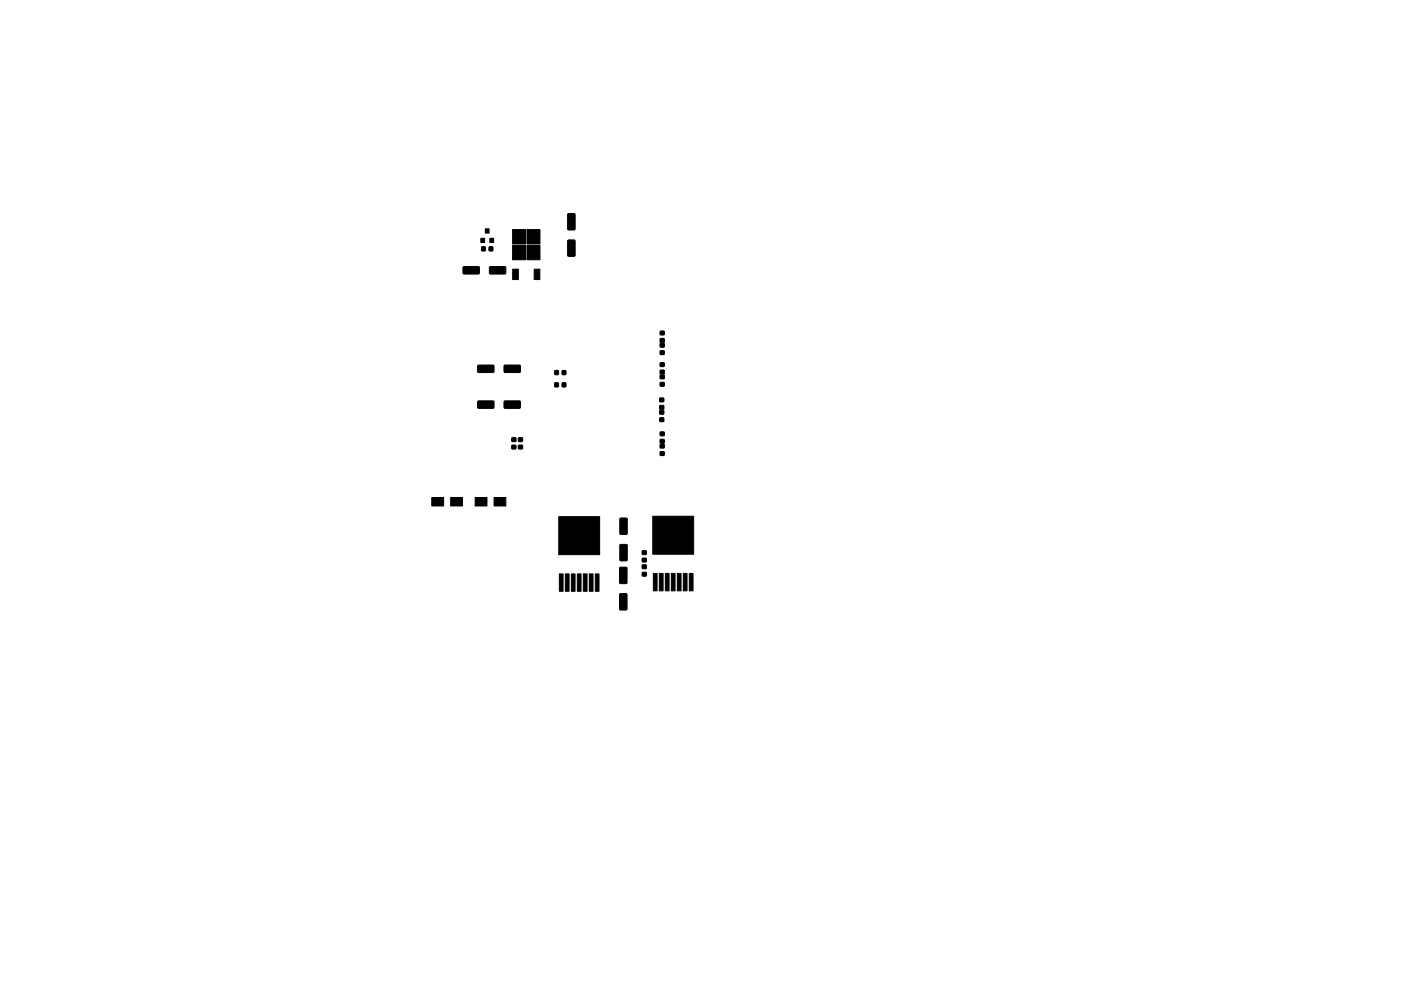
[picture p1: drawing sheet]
<svg xmlns="http://www.w3.org/2000/svg" width="297mm" height="210mm" viewBox="0 0 297 210" stroke-linecap="round" stroke-linejoin="round" font-family="sans-serif">
<g fill="#000" stroke="#000" stroke-width=".21">
<path d="M98.2 56.6h3.3l.1 .2v1.2l-.2 .1h-3.1l-.1-.2zM102 50.6h.8v.9h-.8zM102.1 52.4h.8v.8h-.8zM102.9 48.6h.8v.9h-.8zM103.7 52.4h.8v.8h-.8zM103.8 50.6h.9v.9h-.9zM103.8 56.6h3.3l.1 .2v1.2l-.2 .1h-3.1l-.1-.2zM108.7 57.1h1.2v2.2h-1.2zM108.7 52.1h2.7v3h-2.7zM108.7 48.7h2.7v3.1h-2.7zM113.3 57.1h1.2v2.2h-1.2zM111.7 48.7h2.8v3.1h-2.8z"/>
<path d="M111.7 52.1h2.8v3h-2.8zM120.4 51l1.3-.1 .2 .2v3l-.1 .3h-1.2l-.2-.2zM120.4 45.4l1.3-.1 .2 .2v3l-.1 .3h-1.2l-.2-.2zM101.3 77.5h3.3l.1 .2v1.2l-.2 .1h-3.1l-.1-.2zM106.9 77.5h3.3l.1 .2v1.2l-.2 .1h-3.1l-.1-.2zM117.6 78.6l.8 .1v.8l-.8-.1zM119.2 78.6l.8 .1-.1 .8-.7-.1zM140 79.6h.8v.7h-.8zM140 78.6h.8v.7h-.8zM140 77h.8v.7h-.8zM140 72.9h.8v.7h-.8zM140 74.5l.8-.1v.8h-.8z"/>
<path d="M140 70.3h.8v.7h-.8zM140 71.8h.8v.8h-.8zM101.3 85.1h3.3l.1 .2v1.2l-.2 .1h-3.1l-.1-.2zM108.5 92.9h.8l.1 .7-.8 .1zM108.5 94.5h.8l.1 .7h-.8zM106.9 85.1h3.3l.1 .2v1.2l-.2 .1h-3.1l-.1-.2zM109.9 92.9h.8l.1 .7-.8 .1zM109.9 94.5h.8l.1 .7h-.8zM117.6 81.2l.8 .1v.8l-.8-.1zM119.2 81.2l.8 .1-.1 .8-.7-.1zM139.9 88.7h.8v.7h-.8zM139.9 87.1h.8v.7l-.8 .1z"/>
<path d="M139.9 86h.8v.8h-.8zM139.9 84.5h.8v.7h-.8zM140 95.8h.8v.8h-.8zM140 94.3h.8v.7h-.8zM140 81.2h.8v.7h-.8zM140 91.7h.8v.7h-.8zM140 93.2h.8v.8h-.8zM91.5 105.5h2.6v1.8h-2.6zM95.5 105.5h2.6v1.8h-2.6zM100.8 105.5h2.4v1.8h-2.4zM104.8 105.5h2.4v1.8h-2.4zM118.7 116h1.3v1.4h-1.3z"/>
<path d="M118.7 114h1.3v1.4h-1.3zM118.7 109.9h1.3v1.4h-1.3zM118.7 111.9h1.3v1.4h-1.3zM120.4 116h1.3v1.4h-1.3zM120.4 114h1.3v1.4h-1.3zM120.5 111.9h1.2v1.4h-1.2zM120.5 109.9h1.2v1.4h-1.2zM122.2 116h1.2v1.4h-1.2zM122.2 114h1.2v1.4h-1.2zM122.2 109.9h1.2v1.4h-1.2zM122.2 111.9h1.2v1.4h-1.2zM123.9 116h1.3v1.4h-1.3z"/>
<path d="M123.9 114h1.2v1.4h-1.2zM123.9 111.9h1.2v1.4h-1.2zM123.9 109.9h1.2v1.4h-1.2zM125.6 109.9h1.3v1.4h-1.3zM125.6 116h1.3v1.4h-1.3zM125.6 114h1.3v1.3h-1.3zM125.6 111.9h1.3v1.4h-1.3zM118.5 109.6h8.6v8.1h-8.6zM131.5 115.6l1.3-.1 .2 .2v3l-.2 .3h-1.2l-.2-.2zM131.5 110l1.3-.1 .2 .2v3l-.2 .3h-1.2l-.2-.2zM136.2 119.9h.8v.7h-.8zM136.2 116.9h.8v.7h-.8z"/>
<path d="M136.2 118.5l.8-.1v.8h-.8zM138.6 115.9h1.3v1.4h-1.3zM138.7 113.9h1.2v1.4h-1.2zM138.7 111.8h1.2v1.4h-1.2zM138.7 109.8h1.2v1.4h-1.2zM140.4 115.9h1.2v1.4h-1.2zM140.4 113.9h1.2v1.4h-1.2zM140.4 111.8h1.2v1.4h-1.2zM140.4 109.8h1.2v1.4h-1.2zM142.1 113.9h1.3v1.4h-1.3zM142.1 115.9h1.3v1.4h-1.3zM142.1 109.8h1.2v1.4h-1.2z"/>
<path d="M142.1 111.8h1.2v1.4h-1.2zM143.8 115.9h1.3v1.4h-1.3zM143.8 113.9h1.3v1.4h-1.3zM143.8 111.8h1.3v1.4h-1.3zM143.8 109.8h1.3v1.4h-1.3zM145.6 109.8h1.2v1.4h-1.2zM145.6 115.9h1.2v1.4h-1.2zM145.6 113.9h1.2v1.4h-1.2zM145.6 111.8h1.2v1.4h-1.2zM138.4 109.5h8.7v8.1h-8.7zM118.6 121.8h.8v3.7h-.8zM119.9 121.8h.8v3.7h-.8z"/>
<path d="M121.1 121.8h.8v3.7h-.8zM122.4 121.8h.8v3.7h-.8zM123.7 121.8h.8v3.7h-.8zM124.9 121.8h.8v3.7h-.8zM126.2 121.8h.8v3.7h-.8zM131.4 120.4l1.3-.1 .2 .2v3.1l-.1 .2h-1.2l-.2-.1zM131.4 126l1.3-.1 .2 .2v3.1l-.1 .2h-1.2l-.2-.1zM136.2 121.5l.8-.1v.8h-.8zM138.5 121.7h.8v3.7h-.8zM139.8 121.7h.8v3.7h-.8zM141.1 121.7h.8v3.7h-.8zM142.3 121.7h.8v3.7h-.8z"/>
<path d="M143.6 121.7h.8v3.7h-.8zM144.9 121.7h.8v3.7h-.8zM146.1 121.7h.8v3.7h-.8z"/>
</g>
</svg>
